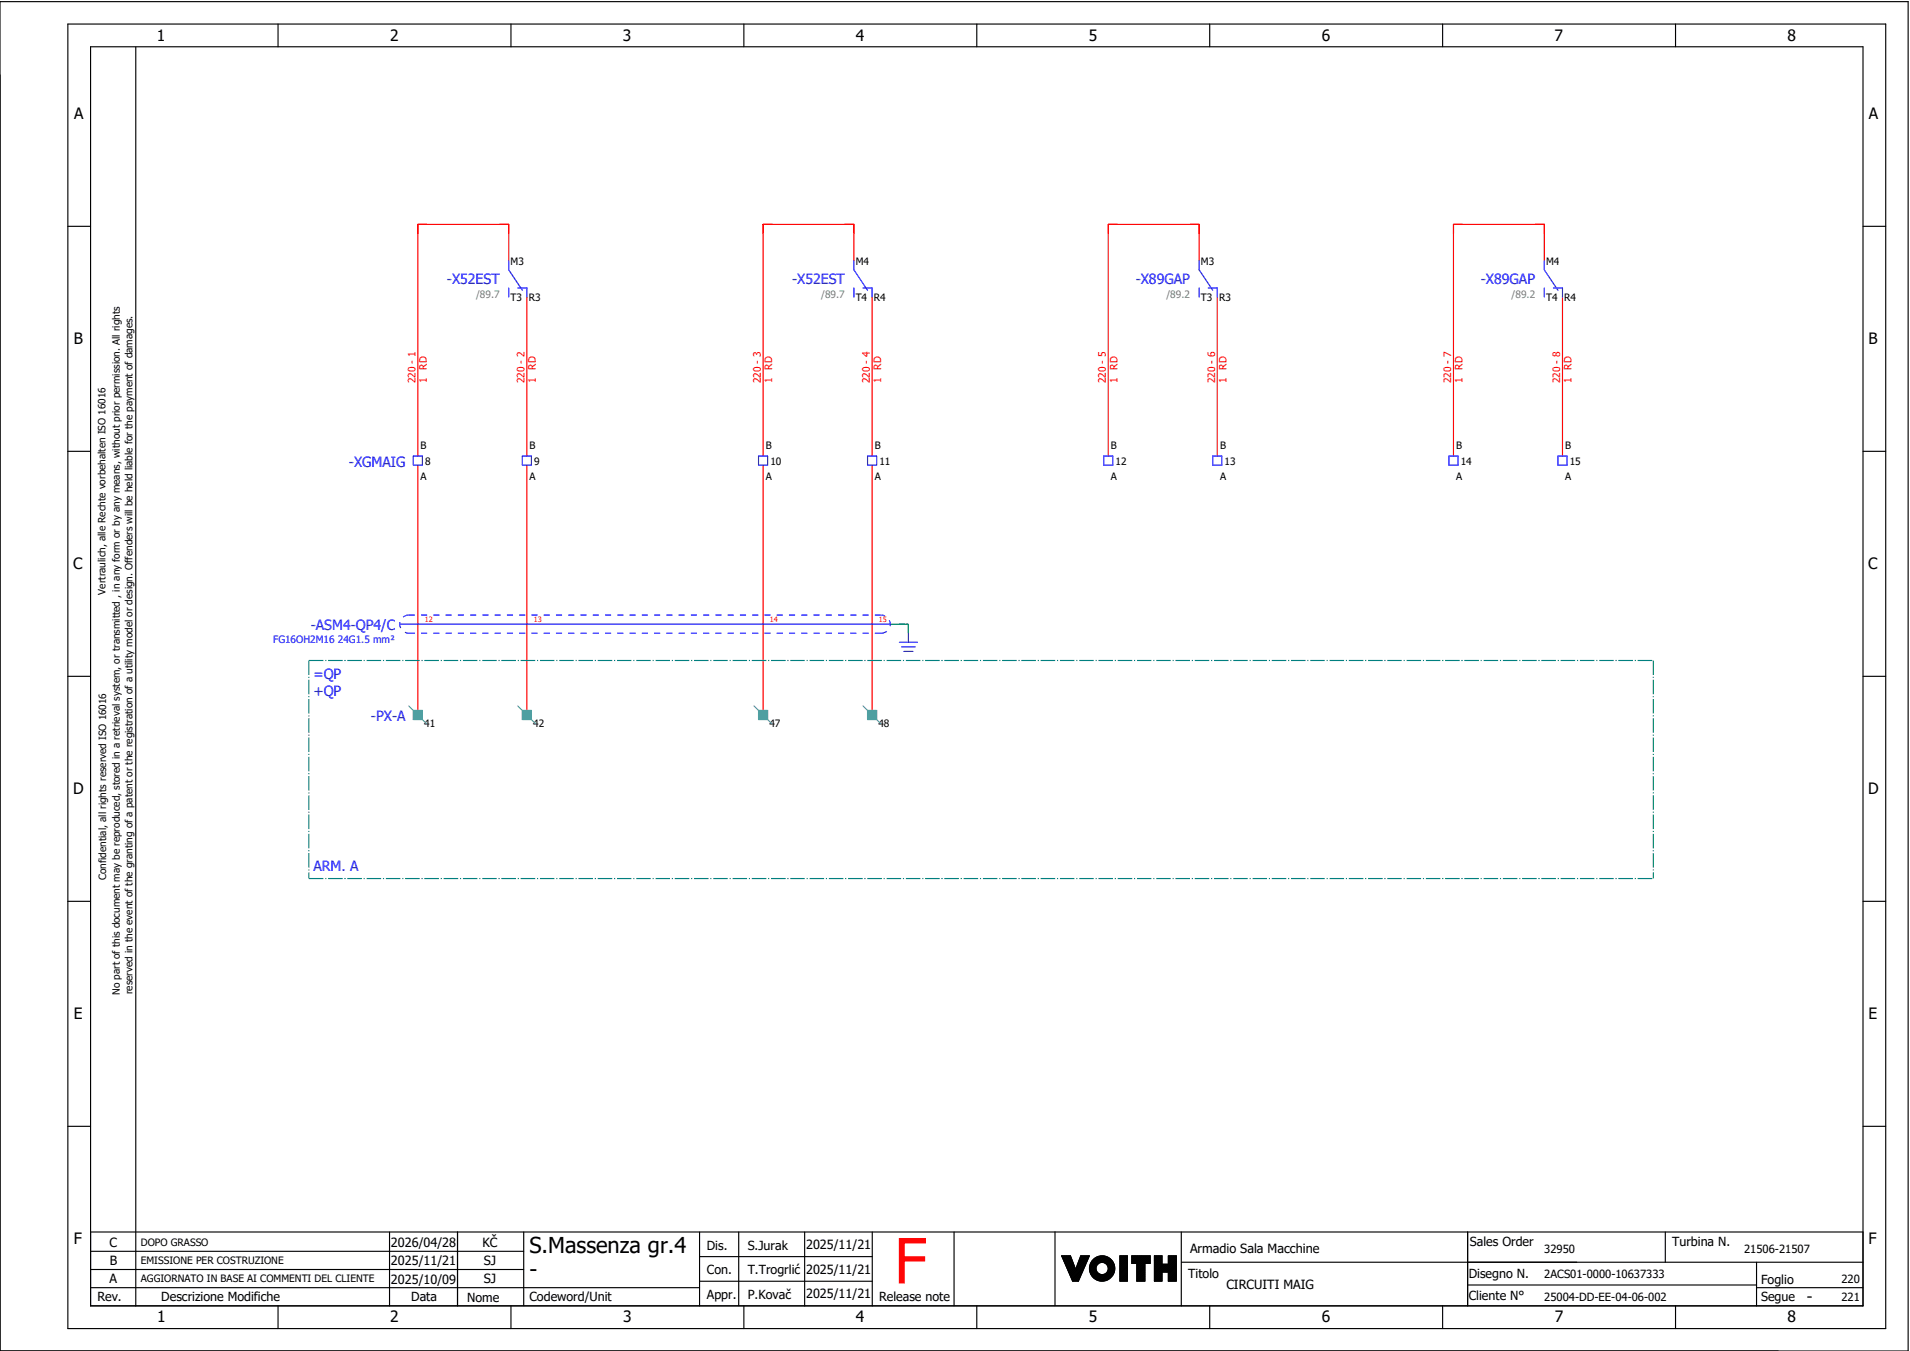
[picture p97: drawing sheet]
<svg xmlns="http://www.w3.org/2000/svg" width="421mm" height="297mm" viewBox="0 0 421 297" stroke-linecap="round" stroke-linejoin="round" font-family="sans-serif">
<defs><g id="words">
<text font-size="13.8" fill="#f00" x="196.9" y="282.5">F</text>
<g font-size="4.8">
<text x="116.6" y="275.8">S.Massenza gr.4</text>
<text x="116.6" y="281.1">-</text>
</g>
<g font-size="3.4">
<text x="34.5" y="9">1</text>
<text x="85.9" y="9">2</text>
<text x="137.1" y="9">3</text>
<text x="188.4" y="9">4</text>
<text x="239.7" y="9">5</text>
<text x="291" y="9">6</text>
<text x="342.3" y="9">7</text>
<text x="393.5" y="9">8</text>
<text x="16.3" y="26.2">A</text>
<text x="411.5" y="26.2">A</text>
<text x="16.2" y="75.8">B</text>
<text x="411.4" y="75.8">B</text>
<text x="16.1" y="125.3">C</text>
<text x="411.3" y="125.3">C</text>
<text x="16.1" y="174.8">D</text>
<text x="411.3" y="174.8">D</text>
<text x="16.2" y="224.4">E</text>
<text x="411.4" y="224.4">E</text>
<text x="16.2" y="273.9">F</text>
<text x="411.4" y="273.9">F</text>
<text x="397.8" y="286.6">-</text>
<text x="34.6" y="291">1</text>
<text x="85.9" y="291">2</text>
<text x="137.2" y="291">3</text>
<text x="188.4" y="291">4</text>
<text x="239.7" y="291">5</text>
<text x="291" y="291">6</text>
<text x="342.3" y="291">7</text>
<text x="393.6" y="291">8</text>
</g>
<g font-size="3.1" fill="#00f">
<text x="98.4" y="62.6">-X52EST</text>
<text x="174.4" y="62.6">-X52EST</text>
<text x="250" y="62.6">-X89GAP</text>
<text x="326" y="62.6">-X89GAP</text>
<text x="76.8" y="102.7">-XGMAIG</text>
<text x="68.4" y="138.6">-ASM4-QP4/C</text>
<text x="69" y="149.5">=QP</text>
<text x="69" y="153.3">+QP</text>
<text x="81.7" y="158.7">-PX-A</text>
<text x="69" y="191.8">ARM. A</text>
</g>
<g font-size="2.8">
<text x="24.1" y="274.4">C</text>
<text x="86.1" y="274.4">2026/04/28</text>
<text x="106.2" y="274.4">KČ</text>
<text x="155.6" y="275.1">Dis.</text>
<text x="164.6" y="275.1">S.Jurak</text>
<text x="177.5" y="275">2025/11/21</text>
<text x="262" y="275.8">Armadio Sala Macchine</text>
<text x="323.6" y="274.3">Sales Order</text>
<text x="368.1" y="274.2">Turbina N.</text>
<text x="24.2" y="278.6">B</text>
<text x="86.1" y="278.6">2025/11/21</text>
<text x="106.5" y="278.6">SJ</text>
<text x="155.6" y="280.5">Con.</text>
<text x="164.6" y="280.5">T.Trogrlić</text>
<text x="177.5" y="280.4">2025/11/21</text>
<text x="261.6" y="281.3">Titolo</text>
<text x="323.4" y="281.2">Disegno N.</text>
<text x="21.4" y="286.5">Rev.</text>
<text x="24.1" y="282.5">A</text>
<text x="35.5" y="286.4">Descrizione Modifiche</text>
<text x="86.1" y="282.6">2025/10/09</text>
<text x="90.5" y="286.5">Data</text>
<text x="102.8" y="286.5">Nome</text>
<text x="106.5" y="282.5">SJ</text>
<text x="116.6" y="286.3">Codeword/Unit</text>
<text x="155.6" y="286">Appr.</text>
<text x="164.6" y="285.9">P.Kovač</text>
<text x="177.5" y="285.8">2025/11/21</text>
<text x="193.5" y="286.5">Release note</text>
<text x="270" y="283.8">CIRCUITI MAIG</text>
<text x="323.4" y="286.2">Cliente N°</text>
<text x="387.7" y="286.5">Segue</text>
<text x="387.7" y="282.6">Foglio</text>
</g>
<g font-size="2.5">
<text x="340" y="275.9">32950</text>
<text x="384" y="275.9">21506-21507</text>
<text x="340" y="281.4">2ACS01-0000-10637333</text>
<text x="340" y="286.4">25004-DD-EE-04-06-002</text>
<text x="405.4" y="282.4">220</text>
<text x="405.4" y="286.4">221</text>
</g>
<g font-size="2.2">
<text x="112.4" y="58.3">M3</text>
<text x="188.4" y="58.3">M4</text>
<text x="264.4" y="58.3">M3</text>
<text x="340.4" y="58.3">M4</text>
<text x="112.4" y="66.2">T3</text>
<text x="116.4" y="66.2">R3</text>
<text x="188.4" y="66.2">T4</text>
<text x="192.4" y="66.2">R4</text>
<text x="264.4" y="66.2">T3</text>
<text x="268.4" y="66.2">R3</text>
<text x="340.4" y="66.2">T4</text>
<text x="344.4" y="66.2">R4</text>
<text x="92.6" y="98.9">B</text>
<text x="116.6" y="98.9">B</text>
<text x="168.6" y="98.9">B</text>
<text x="192.6" y="98.9">B</text>
<text x="244.6" y="98.9">B</text>
<text x="268.6" y="98.9">B</text>
<text x="320.6" y="98.9">B</text>
<text x="344.6" y="98.9">B</text>
<text x="92.6" y="105.6">A</text>
<text x="93.6" y="102.3">8</text>
<text x="116.6" y="105.6">A</text>
<text x="117.6" y="102.3">9</text>
<text x="168.6" y="105.6">A</text>
<text x="169.6" y="102.3">10</text>
<text x="192.6" y="105.6">A</text>
<text x="193.6" y="102.3">11</text>
<text x="244.6" y="105.6">A</text>
<text x="245.6" y="102.3">12</text>
<text x="268.6" y="105.6">A</text>
<text x="269.6" y="102.3">13</text>
<text x="320.6" y="105.6">A</text>
<text x="321.6" y="102.3">14</text>
<text x="344.6" y="105.6">A</text>
<text x="345.6" y="102.3">15</text>
<text x="23.2" y="130.9" transform="rotate(-90 23.2 130.9)">Vertraulich, alle Rechte vorbehalten ISO 16016</text>
<text x="93.4" y="160">41</text>
<text x="117.4" y="160">42</text>
<text x="169.4" y="160">47</text>
<text x="193.4" y="160">48</text>
<text x="23.4" y="193.7" transform="rotate(-90 23.4 193.7)">Confidential, all rights reserved ISO 16016</text>
<text x="26.4" y="219" transform="rotate(-90 26.4 219)">No part of this document may be reproduced, stored in a retrieval system, or transmitted , in any form or by any means, without prior permission. All rights</text>
<text x="29.2" y="218.9" transform="rotate(-90 29.2 218.9)">reserved in the event of the granting of a patent or the registration of a utility model or design. Offenders will be held liable for the payment of damages.</text>
<text x="31" y="274.2">DOPO GRASSO</text>
<text x="31" y="278.3">EMISSIONE PER COSTRUZIONE</text>
<text x="31" y="282.3">AGGIORNATO IN BASE AI COMMENTI DEL CLIENTE</text>
</g>
<g font-size="2.2" fill="#7ca552">
<text x="104.8" y="65.5">/89.7</text>
<text x="180.8" y="65.5">/89.7</text>
<text x="256.8" y="65.5">/89.2</text>
<text x="332.8" y="65.5">/89.2</text>
</g>
<g font-size="2.2" fill="#f00">
<text x="94" y="81.4" transform="rotate(-90 94 81.4)">RD</text>
<text x="118" y="81.4" transform="rotate(-90 118 81.4)">RD</text>
<text x="170" y="81.4" transform="rotate(-90 170 81.4)">RD</text>
<text x="194" y="81.4" transform="rotate(-90 194 81.4)">RD</text>
<text x="246" y="81.4" transform="rotate(-90 246 81.4)">RD</text>
<text x="270" y="81.4" transform="rotate(-90 270 81.4)">RD</text>
<text x="322" y="81.4" transform="rotate(-90 322 81.4)">RD</text>
<text x="346" y="81.4" transform="rotate(-90 346 81.4)">RD</text>
<text x="91.5" y="84.4" transform="rotate(-90 91.5 84.4)">220 - 1</text>
<text x="94" y="84.4" transform="rotate(-90 94 84.4)">1</text>
<text x="115.5" y="84.4" transform="rotate(-90 115.5 84.4)">220 - 2</text>
<text x="118" y="84.4" transform="rotate(-90 118 84.4)">1</text>
<text x="167.5" y="84.4" transform="rotate(-90 167.5 84.4)">220 - 3</text>
<text x="170" y="84.4" transform="rotate(-90 170 84.4)">1</text>
<text x="191.5" y="84.4" transform="rotate(-90 191.5 84.4)">220 - 4</text>
<text x="194" y="84.4" transform="rotate(-90 194 84.4)">1</text>
<text x="243.5" y="84.4" transform="rotate(-90 243.5 84.4)">220 - 5</text>
<text x="246" y="84.4" transform="rotate(-90 246 84.4)">1</text>
<text x="267.5" y="84.4" transform="rotate(-90 267.5 84.4)">220 - 6</text>
<text x="270" y="84.4" transform="rotate(-90 270 84.4)">1</text>
<text x="319.5" y="84.4" transform="rotate(-90 319.5 84.4)">220 - 7</text>
<text x="322" y="84.4" transform="rotate(-90 322 84.4)">1</text>
<text x="343.5" y="84.4" transform="rotate(-90 343.5 84.4)">220 - 8</text>
<text x="346" y="84.4" transform="rotate(-90 346 84.4)">1</text>
</g>
<text font-size="2.2" fill="#00f" x="60.1" y="141.5">FG16OH2M16 24G1.5 mm²</text>
<g font-size="1.6" fill="#f00">
<text x="93.5" y="136.9">12</text>
<text x="117.5" y="136.9">13</text>
<text x="169.5" y="136.9">14</text>
<text x="193.5" y="136.9">15</text>
</g>
</g></defs>
<g fill="none" stroke="#000" stroke-width=".25">
<path d="M0 .4h420.1v297h-420.1zM14.9 5.3h400.3v287.2h-400.3zM19.9 10.3h390.3v277.2h-390.3zM29.9 10.4v277.1M61.2 5.3v5M112.5 5.3v5M163.8 5.3v5M215.1 5.3v5M266.3 5.3v5M317.6 5.3v5M368.9 5.3v5M14.9 49.8h5"/>
<path d="M410.2 49.8h5M14.9 99.3h5M410.2 99.3h5M14.9 148.9h5M410.2 148.9h5M14.9 198.4h5M410.2 198.4h5M14.9 247.9h5M410.2 247.9h5M19.9 271.2h390.3M19.9 279.5h95.4M19.9 275.4h95.4"/>
<path d="M85.8 271.2v16.3M100.7 271.2v16.3M115.3 271.2v16.3M154 271.2v16.3M154 276.6h38M162.6 271.2v16.3M177.2 271.2v16.3M192 271.2v16.3M210.1 271.2v16.3M232.3 271.1v16.3M233.7 276.4h2M233.7 276.4l2.5 5.6"/>
<path d="M233.8 276.4l-.1 .1M233.9 276.4l-.1 .2M234.1 276.4l-.3 .3M234.2 276.4l-.3 .4M234.4 276.4l-.5 .5M234.5 276.4l-.5 .6M234.7 276.4l-.7 .7M234.8 276.4l-.7 .8M235 276.4l-.9 .9M235.1 276.4l-.9 1M235.3 276.4l-1.1 1.1M235.4 276.4l-1.2 1.2"/>
<path d="M235.6 276.4l-1.3 1.3M235.7 276.4l1.1 3 1.1-3h1.9l-2.4 5.6h-1.2M235.7 276.5l-1.4 1.3M235.7 276.6l-1.3 1.3M235.8 276.7l-1.4 1.3M235.8 276.8l-1.3 1.3M235.9 276.9l-1.4 1.4M235.9 277l-1.3 1.4M235.9 277.1l-1.3 1.4M236 277.3l-1.3 1.3M236 277.4l-1.3 1.3M236.1 277.5l-1.3 1.3"/>
<path d="M236.1 277.6l-1.3 1.3M236.1 277.7l-1.3 1.3M236.2 277.8l-1.3 1.3M236.2 277.9l-1.3 1.3M236.3 278l-1.3 1.3M236.3 278.1l-1.3 1.3M236.3 278.2l-1.2 1.3M236.4 278.3l-1.3 1.3M236.4 278.4l-1.2 1.3M236.5 278.6l-1.3 1.2M236.5 278.7l-1.2 1.2M236.6 278.8l-1.3 1.2"/>
<path d="M236.6 278.9l-1.3 1.2M236.6 279l-1.2 1.2M236.7 279.1l-1.3 1.2M236.7 279.2l-1.2 1.3M236.8 279.3l-1.3 1.3M238 276.4l-.1 .1M238.1 276.4l-.3 .4M238.3 276.4l-.6 .6M238.4 279.8l-2.2 2.2M238.4 276.4l-.8 .8M238.5 279.5l-2.4 2.4M238.6 276.4l-1.1 1.1"/>
<path d="M238.6 279.3l-2.5 2.5M238.7 279l-2.7 2.7M238.7 276.4l-1.2 1.3M238.8 278.7l-2.8 2.9M238.9 276.4l-1.5 1.6M239 278.5l-3.1 3M239 276.4l-1.7 1.8M239.1 278.2l-3.2 3.2M239.2 276.4l-2 2.1M239.2 277.9l-3.4 3.4M239.3 277.7l-3.5 3.5M239.3 276.4l-2.2 2.3"/>
<path d="M239.4 277.4l-3.6 3.7M239.5 276.4l-2.5 2.5M239.5 277.1l-3.8 3.9M239.6 276.4l-2.7 2.8M239.7 276.9l-4 4M239.8 276.6l-4.2 4.2M239.8 276.4l-4.2 4.3M241.1 276.9l-.8 .8M241.3 279.3l-1.2 1.1M241.3 279.1l-1.2 1.2M241.3 279.4l-1.1 1.1M241.3 278.9l-1.3 1.3"/>
<path d="M241.3 279.5l-1.1 1.1M241.4 279.7l-1.1 1M241.4 278.7l-1.4 1.4M241.4 279.8l-1 1M241.4 276.7l-1.3 1.3M241.5 279.9l-1.1 1M241.5 280l-1 1M241.7 276.6l-1.7 1.7M241.9 276.5l-1.9 2M242.1 276.5l-2.2 2.2M242.3 276.5l-2.4 2.4M242.5 276.4l-2.6 2.6"/>
<path d="M242.6 276.4l-2.7 2.8M242.8 276.4l-2.9 3M242.9 276.5l-3 3M243 276.5l-3.1 3.1M243.2 276.5l-3.3 3.3M243.3 276.5l-3.4 3.4M243.4 276.6l-3.4 3.4M243.5 276.6l-1.4 1.4M243.6 276.6l-1.3 1.3M243.7 276.7l-1.2 1.2M243.9 276.7l-1.2 1.2M244 276.8l-1.2 1.1"/>
<path d="M244 276.8l-1.1 1.1M244.1 276.9l-1 1.1M244.2 276.9l-1 1.1M244.3 277l-1 1M244.4 277.1l-1 1M244.5 277.1l-1 1.1M244.6 277.2l-1.1 1M244.6 277.3l-1 1M244.7 277.4l-1 1M244.8 277.4l-1 1.1M244.8 277.5l-1 1.1M244.9 277.6l-1 1.1"/>
<path d="M245 277.7l-1.1 1.1M245 277.8l-1.1 1.1M245.1 277.9l-1.1 1.1M245.1 278l-1.1 1.1M245.2 278.1l-1.2 1.2M245.2 278.2l-1.2 1.3M245.3 278.3l-1.4 1.4M245.3 278.4l-1.5 1.5M245.3 278.5l-3.4 3.4M245.4 279.9l-2.1 2M245.4 278.7l-3.3 3.3M245.4 279.7l-2.3 2.3"/>
<path d="M245.4 278.8l-3.2 3.2M245.4 278.9l-3.1 3.1M245.4 279.5l-2.5 2.5M245.4 279.1l-2.9 2.9M245.4 279.4l-2.6 2.6M245.4 279.2l-2.8 2.8M246.6 276.4h1.6v5.6h-1.6zM246.6 276.4v.1M246.8 276.4l-.2 .3M246.9 276.4l-.3 .4M247.1 276.4l-.5 .6M247.2 276.4l-.6 .7"/>
<path d="M247.4 276.4l-.8 .9M247.5 276.4l-.9 1M247.7 276.4l-1.1 1.2M247.8 276.4l-1.2 1.3M248 276.4l-1.4 1.5M248.1 276.4l-1.5 1.6M248.2 280l-1.6 1.6M248.2 279.8l-1.6 1.7M248.2 279.7l-1.6 1.6M248.2 279.5l-1.6 1.7M248.2 279.4l-1.6 1.6M248.2 279.2l-1.6 1.7"/>
<path d="M248.2 277.4l-1.6 1.7M248.2 277.3l-1.6 1.6M248.2 277.1l-1.6 1.7M248.2 277l-1.6 1.6M248.2 276.8l-1.6 1.7M248.2 276.7l-1.6 1.6M248.2 276.5l-1.6 1.7M248.2 278l-1.6 1.7M248.2 277.9l-1.6 1.6M248.2 277.7l-1.6 1.7M248.2 277.6l-1.6 1.6M248.2 279.1l-1.6 1.6"/>
<path d="M248.2 278.9l-1.6 1.7M248.2 278.8l-1.6 1.6M248.2 278.6l-1.6 1.7M248.2 278.5l-1.6 1.6M248.2 278.3l-1.6 1.7M248.2 278.2l-1.6 1.6M249.2 276.4v.1M249.4 276.4l-.2 .2M249.5 276.4l-.3 .4M249.7 276.4l-.5 .5M249.8 276.4l-.6 .7M250 276.4l-.8 .8"/>
<path d="M250.1 276.4l-.9 1M250.3 278.1h-1.1v-1.7h4v1.7h-1.1v3.9h-1.8M250.3 278.1v3.9M250.3 276.4l-1.1 1.2M250.4 276.4l-1.2 1.3M250.6 276.4l-1.4 1.5M250.7 276.4l-1.5 1.6M250.9 276.4l-1.7 1.7M251 276.4l-1.6 1.7M251.2 276.4l-1.7 1.7M251.3 276.4l-1.6 1.7M251.5 276.4l-1.7 1.7"/>
<path d="M251.6 276.4l-1.6 1.7M251.8 276.4l-1.7 1.7M251.9 276.4l-1.6 1.7M252.1 279.9l-1.8 1.8M252.1 278.6l-1.8 1.8M252.1 278.4l-1.8 1.8M252.1 278.3l-1.8 1.8M252.1 279.2l-1.8 1.8M252.1 279l-1.8 1.8M252.1 278.9l-1.8 1.8M252.1 278.7l-1.8 1.8M252.1 279.3l-1.8 1.8"/>
<path d="M252.1 279.8l-1.8 1.8M252.1 279.6l-1.8 1.8M252.1 279.5l-1.8 1.8M252.1 276.4l-1.8 1.9M252.2 276.4l-1.9 2M252.4 276.4l-2.1 2.2M252.5 276.4l-2.2 2.3M252.7 276.4l-2.4 2.5M252.8 276.4l-2.5 2.6M253 276.4l-2.7 2.8M253.1 276.4l-2.8 2.9M253.2 277.4l-.7 .7"/>
<path d="M253.2 276.7l-2.9 2.9M253.2 276.5l-2.9 3M253.2 277.3l-.8 .8M253.2 277.1l-1 1M253.2 277l-2.9 2.9M253.2 276.8l-2.9 3M253.2 278l-.1 .1M253.2 277.9l-.2 .2M253.2 277.7l-.4 .4M253.2 277.6l-.5 .5M254.2 276.4v5.6M254.2 276.4h1.6"/>
<path d="M254.2 276.4v.1M254.3 276.4l-.1 .2M254.5 276.4l-.3 .4M254.6 276.4l-.4 .5M254.8 276.4l-.6 .7M254.9 276.4l-.7 .8M255.1 276.4l-.9 1M255.2 276.4l-1 1.1M255.4 276.4l-1.2 1.3M255.5 276.4l-1.3 1.4M255.7 276.4l-1.5 1.6M255.8 277.5l-1.6 1.7"/>
<path d="M255.8 277.4l-1.6 1.6M255.8 277.2l-1.6 1.7M255.8 277.1l-1.6 1.6M255.8 276.9l-1.6 1.7M255.8 276.8l-1.6 1.6M255.8 276.6l-1.6 1.7M255.8 276.5l-1.6 1.6M255.8 276.4v1.9M255.8 278l-1.6 1.6M255.8 277.8l-1.6 1.7M255.8 277.7l-1.6 1.6M255.8 278.3l-1.6 1.6"/>
<path d="M255.8 278.1l-1.6 1.7M255.9 278.3l-1.7 1.8M256.1 278.3l-1.9 1.9M256.2 278.3l-2 2.1M256.4 278.3l-2.2 2.2M256.5 278.3l-2.3 2.4M256.7 278.3l-2.5 2.5M256.8 278.3l-2.6 2.7M257 278.3l-2.8 2.8M257.1 278.3l-2.9 3M257.3 276.4l-.1 .2M257.5 276.4l-.3 .3"/>
<path d="M257.6 276.4l-.4 .5M257.8 276.4l-.6 .6M257.9 276.4l-.7 .8M258.1 276.4l-.9 .9M258.2 276.4l-1 1.1M258.4 276.4l-1.2 1.2M258.5 276.4l-1.3 1.4M258.7 276.4l-1.5 1.5M258.8 276.4l-1.6 1.7M259 276.4h-1.8v1.9h-1.4M259 276.4v5.6h-1.8v-2M259 276.5l-1.8 1.7"/>
<path d="M259 277.5l-2.5 2.5M259 277.4l-2.7 2.6M259 277.1l-3 2.9M259 276.9l-3.1 3.1M259 277.2l-2.8 2.8M259 276.8l-4.8 4.8M259 276.6l-4.8 4.8M259 279l-1.8 1.8M259 278.9l-1.8 1.7M259 278.7l-1.8 1.8M259 278.6l-1.8 1.7M259 278.4l-1.8 1.8"/>
<path d="M259 278.3l-1.8 1.7M259 278.1l-1.9 1.9M259 278l-2.1 2M259 277.8l-2.2 2.2M259 277.7l-2.4 2.3M259 279.3l-1.8 1.8M259 279.2l-1.8 1.7M259 279.9l-1.8 1.8M259 279.8l-1.8 1.7M259 279.6l-1.8 1.8M259 279.5l-1.8 1.7M260.1 271.2v16.3"/>
<path d="M260.1 277.9h150.1M323.1 271.2v16.3M366.6 271.2v6.7M386.7 277.9v9.6M19.9 283.5h134.1M61.2 287.5v5M112.5 287.5v5M154 282h38M163.8 287.5v5M215.1 287.5v5M237.5 281.9l-.1 .1M237.6 281.7l-.4 .3"/>
<path d="M237.7 281.4l-.6 .6M237.8 281.1l-.9 .9M237.9 280.9l-1.1 1.1M238 280.6l-1.4 1.4M238.2 280.3l-1.7 1.7M238.3 280.1l-2 1.9M241.6 280l-1 1.1M241.6 280.1l-1 1M241.7 280.2l-1 1M241.8 280.3l-1 1M241.9 280.3l-1 1.1M242 280.4l-1.1 1"/>
<path d="M242.1 280.4l-1.1 1.1M242.2 280.5l-1.1 1.1M242.3 280.5l-1.1 1.1M242.4 280.6l-1.1 1.1M242.6 280.6l-1.2 1.1M242.7 280.6l-1.2 1.2M242.9 280.6l-1.3 1.2M243.1 280.5l-1.4 1.4M243.3 280.4l-1.5 1.5M245.1 280.6l-1.1 1M245.2 280.3l-1.5 1.5M245.3 280.1l-1.8 1.8"/>
<path d="M248.2 281.6l-.4 .4M248.2 281.5l-.5 .5M248.2 281.9l-.1 .1M248.2 281.8l-.2 .2M248.2 281.3l-.7 .7M248.2 281.2l-.8 .8M248.2 281l-1 1M248.2 280.9l-1.1 1.1M248.2 280.7l-1.3 1.3M248.2 280.6l-1.4 1.4M248.2 280.4l-1.6 1.6M248.2 280.3l-1.6 1.6"/>
<path d="M248.2 280.1l-1.6 1.7M252.1 281.3l-.8 .7M252.1 281.1l-.9 .9M252.1 281l-1.1 1M252.1 280.8l-1.2 1.2M252.1 280.7l-1.4 1.3M252.1 280.5l-1.5 1.5M252.1 280.4l-1.7 1.6M252.1 280.2l-1.8 1.8M252.1 280.1l-1.8 1.8M252.1 281.7l-.3 .3M252.1 281.6l-.5 .4"/>
<path d="M252.1 281.4l-.6 .6M252.1 281.9l-.2 .1M255.8 280v2h-1.6M255.8 280.7l-1.3 1.3M255.8 280.5l-1.5 1.5M255.8 280.1l-1.6 1.6M255.8 280.4l-1.6 1.6M255.8 280h1.4M255.8 281.9l-.1 .1M255.8 281.7l-.3 .3M255.8 281.6l-.4 .4M255.8 281.4l-.6 .6"/>
<path d="M255.8 281.3l-.7 .7M255.8 281.1l-.9 .9M255.8 281l-1 1M255.8 280.8l-1.2 1.2M255.8 280.2l-1.6 1.7M259 281.9l-.2 .1M259 281.7l-.3 .3M259 281.6l-.5 .4M259 281.4l-.6 .6M259 281.3l-.8 .7M259 281.1l-.9 .9M259 281l-1.1 1"/>
<path d="M259 280.8l-1.2 1.2M259 280.7l-1.4 1.3M259 280.5l-1.5 1.5M259 280.4l-1.7 1.6M259 280.2l-1.8 1.8M259 280.1l-1.8 1.7M266.3 287.5v5M317.6 287.5v5M323.1 282.9h63.6M368.9 287.5v5M386.7 283.5h23.5"/>
<circle cx="242.6" cy="279.2" r="1.35"/>
<circle cx="242.6" cy="279.2" r="2.79"/>
</g>
<path d="M112 57.4v-8h-20v51M188 57.4v-8h-20v51M264 57.4v-8h-20v51M340 57.4v-8h-20v51M116 65.4v35M192 65.4v35M268 65.4v35M344 65.4v35M92 102.4v54M116 102.4v54M168 102.4v54M192 102.4v54" fill="none" stroke="#f00" stroke-width=".25"/>
<path d="M196 137.4h4M198 137.4h2M200 137.4v2" fill="none" stroke="#00be00" stroke-width=".25" stroke-dasharray="3.2 .4 .3 .4" stroke-linecap="butt"/>
<g fill="none" stroke="#00f" stroke-width=".25">
<path d="M112 57.4v2l3 4.5M188 57.4v2l3 4.5M264 57.4v2l3 4.5M340 57.4v2l3 4.5M112 63.4v2M114 63.4h2v2M188 63.4v2M190 63.4h2v2M264 63.4v2M266 63.4h2v2M340 63.4v2M342 63.4h2v2"/>
<path d="M91 100.4h2v2h-2zM115 100.4h2v2h-2zM167 100.4h2v2h-2zM191 100.4h2v2h-2zM243 100.4h2v2h-2zM267 100.4h2v2h-2zM319 100.4h2v2h-2zM343 100.4h2v2h-2zM88 137.4h108M200 139.4v2M198 141.4h4M198.5 142.4h3"/>
<path d="M199 143.4h2"/>
</g>
<path d="M68 145.4h296M68 145.4v48M364 145.4v48M68 193.4h296" fill="none" stroke="#007f7f" stroke-width=".25" stroke-dasharray="3.2 .4 .3 .4" stroke-linecap="butt"/>
<g fill="#52a5a5" stroke="#52a5a5" stroke-width=".22">
<path d="M91 156.4h2v2h-2z"/>
<path d="M115 156.4h2v2h-2z"/>
<path d="M167 156.4h2v2h-2z"/>
<path d="M191 156.4h2v2h-2z"/>
</g>
<g fill="none" stroke="#52a5a5" stroke-width=".25">
<path d="M90 155.4l1 1M91 156.4v2h2M91 156.4h2v2M93 158.4l1 1M114 155.4l1 1M115 156.4v2h2M115 156.4h2v2M117 158.4l1 1M166 155.4l1 1M167 156.4v2h2M167 156.4h2v2M169 158.4l1 1"/>
<path d="M190 155.4l1 1M191 156.4v2h2M191 156.4h2v2M193 158.4l1 1"/>
</g>
<path d="M90 139.4h104M90 135.4h104M90 135.4a2 2 0 0 0-2 2 2 2 0 0 0 2 2M194 139.4a2 2 0 0 0 2-2 2 2 0 0 0-2-2" fill="none" stroke="#00f" stroke-width=".25" stroke-dasharray="1.4 1.4" stroke-linecap="butt"/>
<use href="#words"/>
</svg>
